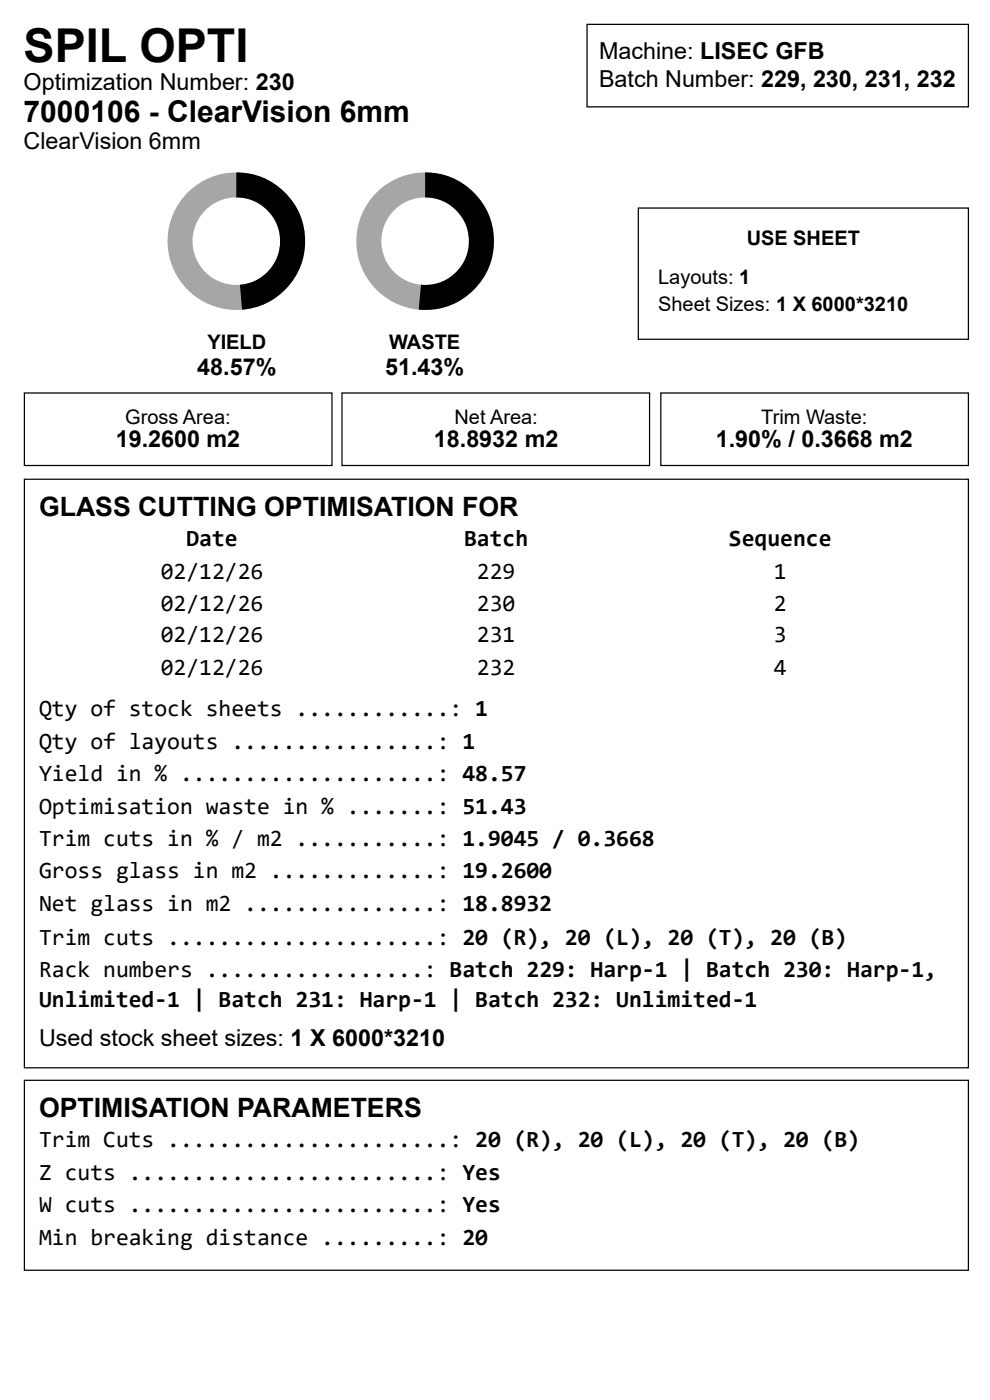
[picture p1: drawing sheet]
<svg xmlns="http://www.w3.org/2000/svg" width="157mm" height="223mm" viewBox="0 0 157 223" stroke-linecap="round" stroke-linejoin="round" font-family="sans-serif">
<defs><g id="words">
<text font-size="7.4" x="3.8" y="9.9">SPIL OPTI</text>
<text font-size="4.8" x="3.8" y="19.5">7000106 - ClearVision 6mm</text>
<g font-size="4.2">
<text x="6.2" y="82.1">GLASS CUTTING OPTIMISATION FOR</text>
<text x="6.2" y="177.6">OPTIMISATION PARAMETERS</text>
</g>
<g font-size="3.7">
<text x="95.2" y="9.3">Machine: LISEC GFB</text>
<text x="3.8" y="14.3">Optimization Number: 230</text>
<text x="95.2" y="13.9">Batch Number: 229, 230, 231, 232</text>
<text x="3.8" y="23.6">ClearVision 6mm</text>
<text x="31.3" y="59.6">48.57%</text>
<text x="61.2" y="59.6">51.43%</text>
<text x="18.4" y="71.1">19.2600 m2</text>
<text x="68.9" y="71.1">18.8932 m2</text>
<text x="113.7" y="71.1">1.90% / 0.3668 m2</text>
<text x="29.6" y="86.8">Date</text>
<text x="73.7" y="86.8">Batch</text>
<text x="115.8" y="86.8">Sequence</text>
<text x="25.5" y="92">02/12/26</text>
<text x="75.8" y="92">229</text>
<text x="123" y="92">1</text>
<text x="25.5" y="97.2">02/12/26</text>
<text x="75.8" y="97.2">230</text>
<text x="123" y="97.2">2</text>
<text x="25.5" y="102.1">02/12/26</text>
<text x="25.5" y="107.3">02/12/26</text>
<text x="75.8" y="102.1">231</text>
<text x="75.8" y="107.3">232</text>
<text x="123" y="102.1">3</text>
<text x="123" y="107.3">4</text>
<text x="6.2" y="113.8">Qty of stock sheets ............: 1</text>
<text x="6.2" y="119">Qty of layouts ................: 1</text>
<text x="6.2" y="124.2">Yield in % ....................: 48.57</text>
<text x="6.2" y="129.3">Optimisation waste in % .......: 51.43</text>
<text x="6.2" y="134.5">Trim cuts in % / m2 ...........: 1.9045 / 0.3668</text>
<text x="6.2" y="139.7">Gross glass in m2 .............: 19.2600</text>
<text x="6.2" y="144.8">Net glass in m2 ...............: 18.8932</text>
<text x="6.2" y="150.2">Trim cuts .....................: 20 (R), 20 (L), 20 (T), 20 (B)</text>
<text x="6.2" y="155.4">Rack numbers .................: Batch 229: Harp-1 | Batch 230: Harp-1,</text>
<text x="6.2" y="160.1">Unlimited-1 | Batch 231: Harp-1 | Batch 232: Unlimited-1</text>
<text x="6.2" y="166.3">Used stock sheet sizes: 1 X 6000*3210</text>
<text x="6.2" y="182.4">Trim Cuts ......................: 20 (R), 20 (L), 20 (T), 20 (B)</text>
<text x="6.2" y="187.6">Z cuts ........................: Yes</text>
<text x="6.2" y="192.7">W cuts ........................: Yes</text>
<text x="6.2" y="197.9">Min breaking distance .........: 20</text>
</g>
<g font-size="3.2">
<text x="118.6" y="38.9">USE SHEET</text>
<text x="104.6" y="45.1">Layouts: 1</text>
<text x="104.6" y="49.5">Sheet Sizes: 1 X 6000*3210</text>
<text x="33" y="55.4">YIELD</text>
<text x="61.8" y="55.4">WASTE</text>
<text x="19.9" y="67.4">Gross Area:</text>
<text x="72.2" y="67.4">Net Area:</text>
<text x="121" y="67.4">Trim Waste:</text>
</g>
</g></defs>
<path d="M93.3 3.9h60.6v13.1h-60.6zM101.4 33.1h52.5v20.8h-52.5zM3.9 76.2h150v93.6h-150zM3.9 62.5h48.9v11.5h-48.9zM54.3 62.5h48.9v11.5h-48.9zM105 62.5h48.9v11.5h-48.9zM3.9 171.8h150v30.2h-150z" fill="none" stroke="#000" stroke-width=".2"/>
<g fill="none" stroke="#a6a6a6" stroke-width="4" stroke-linecap="butt">
<circle cx="37.6" cy="38.3" r="8.9"/>
<circle cx="67.6" cy="38.3" r="8.9"/>
</g>
<path d="M37.6 27.4a10.9 10.9 0 0 1 10.9 10.5 10.9 10.9 0 0 1-10 11.3l-.4-3.9a7 7 0 0 0 6.4-7.2 7 7 0 0 0-6.9-6.7zM67.6 27.4a10.9 10.9 0 0 1 10.9 11.5 10.9 10.9 0 0 1-12 10.3l.4-3.9a7 7 0 0 0 7.6-6.6 7 7 0 0 0-6.9-7.3z" fill="#000"/>
<use href="#words"/>
</svg>
